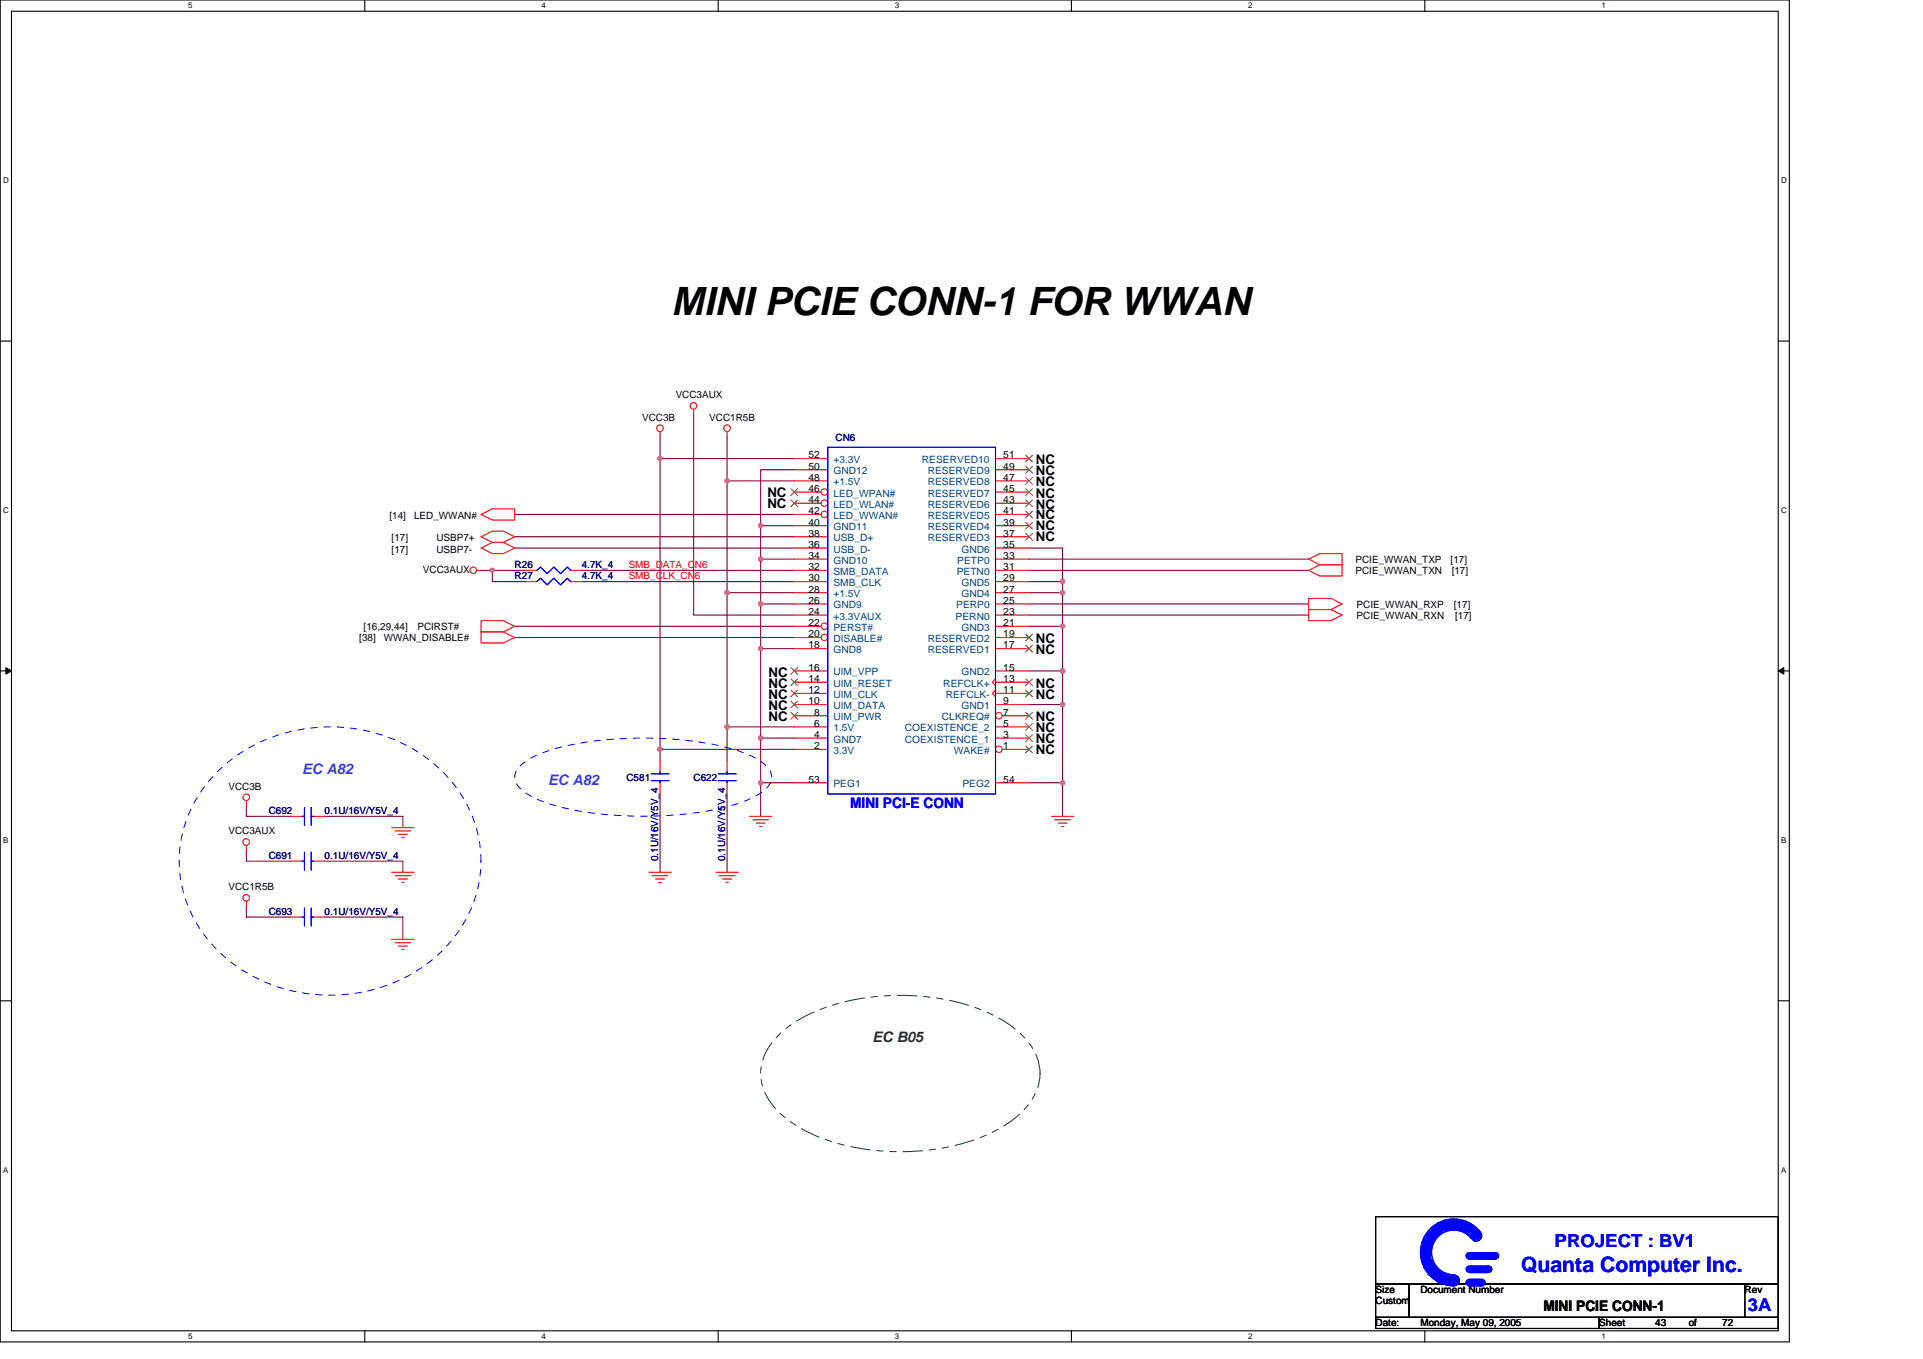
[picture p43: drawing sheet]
<svg xmlns="http://www.w3.org/2000/svg" width="297mm" height="210mm" viewBox="0 0 297 210" stroke-linecap="round" stroke-linejoin="round" font-family="sans-serif">
<defs><g id="words">
<text font-size="6" x="103.7" y="48.6">MINI PCIE CONN-1 FOR WWAN</text>
<text font-size="3.3" fill="#00f" x="234.9" y="196.5">Quanta Computer Inc.</text>
<g font-size="2.8" fill="#00f">
<text x="240.1" y="192.6">PROJECT : BV1</text>
<text x="270" y="202.4">3A</text>
</g>
<g font-size="2.2" fill="#0080ff">
<text x="46.7" y="119.5">EC A82</text>
<text x="84.7" y="121.2">EC A82</text>
</g>
<text font-size="2.2" fill="#00f" x="131.3" y="124.7">MINI PCI-E CONN</text>
<text font-size="2.2" fill="#008000" x="134.8" y="161">EC B05</text>
<text font-size="2.2" x="238.4" y="202.5">MINI PCIE CONN-1</text>
<g font-size="2.1">
<text x="160" y="71.7">NC</text>
<text x="118.5" y="76.7">NC</text>
<text x="160" y="75.1">NC</text>
<text x="160" y="73.4">NC</text>
<text x="160" y="76.9">NC</text>
<text x="118.5" y="78.4">NC</text>
<text x="160" y="78.6">NC</text>
<text x="160" y="83.6">NC</text>
<text x="160" y="81.9">NC</text>
<text x="160" y="80.2">NC</text>
<text x="160" y="99.3">NC</text>
<text x="160" y="101">NC</text>
<text x="118.7" y="104.5">NC</text>
<text x="118.7" y="108">NC</text>
<text x="118.7" y="106.2">NC</text>
<text x="160" y="106.2">NC</text>
<text x="160" y="108">NC</text>
<text x="118.7" y="109.7">NC</text>
<text x="118.7" y="111.4">NC</text>
<text x="160" y="111.4">NC</text>
<text x="160" y="113.1">NC</text>
<text x="160" y="116.4">NC</text>
<text x="160" y="114.7">NC</text>
</g>
<g font-size="1.5">
<text x="99.2" y="65">VCC3B</text>
<text x="104.4" y="61.5">VCC3AUX</text>
<text x="109.6" y="65">VCC1R5B</text>
<text x="124.9" y="70.8">52</text>
<text x="155" y="70.8">51</text>
<text x="124.9" y="77.7">44</text>
<text x="124.9" y="76">46</text>
<text x="124.9" y="74.3">48</text>
<text x="124.9" y="72.5">50</text>
<text x="155" y="77.7">43</text>
<text x="155" y="76">45</text>
<text x="155" y="74.3">47</text>
<text x="155" y="72.5">49</text>
<text x="60.2" y="80.2">[14]</text>
<text x="60.5" y="83.6">[17]</text>
<text x="64" y="80.2">LED_WWAN#</text>
<text x="67.4" y="83.6">USBP7+</text>
<text x="124.9" y="82.9">38</text>
<text x="124.9" y="81.2">40</text>
<text x="124.9" y="79.4">42</text>
<text x="155" y="82.9">37</text>
<text x="155" y="81.2">39</text>
<text x="155" y="79.4">41</text>
<text x="60.5" y="85.3">[17]</text>
<text x="65.3" y="88.5">VCC3AUX</text>
<text x="67.4" y="85.3">USBP7-</text>
<text x="124.9" y="89.8">30</text>
<text x="124.9" y="88.1">32</text>
<text x="124.9" y="86.3">34</text>
<text x="124.9" y="84.6">36</text>
<text x="155" y="89.8">29</text>
<text x="155" y="88.1">31</text>
<text x="155" y="84.6">35</text>
<text x="155" y="86.3">33</text>
<text x="209.4" y="86.9">PCIE_WWAN_TXP</text>
<text x="209.4" y="88.6">PCIE_WWAN_TXN</text>
<text x="224.1" y="86.9">[17]</text>
<text x="224.2" y="88.6">[17]</text>
<text x="124.9" y="95">24</text>
<text x="124.9" y="93.3">26</text>
<text x="124.9" y="91.5">28</text>
<text x="155" y="95">23</text>
<text x="155" y="93.3">25</text>
<text x="155" y="91.5">27</text>
<text x="209.5" y="94">PCIE_WWAN_RXP</text>
<text x="209.5" y="95.5">PCIE_WWAN_RXN</text>
<text x="224.6" y="94">[17]</text>
<text x="224.8" y="95.5">[17]</text>
<text x="55.5" y="99">[38]</text>
<text x="56.2" y="97.3">[16,29,44]</text>
<text x="59.3" y="99">WWAN_DISABLE#</text>
<text x="64.5" y="97.3">PCIRST#</text>
<text x="124.9" y="100.2">18</text>
<text x="124.9" y="98.4">20</text>
<text x="124.9" y="96.7">22</text>
<text x="155" y="100.2">17</text>
<text x="155" y="98.4">19</text>
<text x="155" y="96.7">21</text>
<text x="124.9" y="107.1">12</text>
<text x="124.9" y="105.3">14</text>
<text x="124.9" y="103.6">16</text>
<text x="155" y="103.6">15</text>
<text x="155" y="105.3">13</text>
<text x="155" y="107.1">11</text>
<text x="124.9" y="108.8">10</text>
<text x="125.8" y="114">4</text>
<text x="125.8" y="112.2">6</text>
<text x="125.8" y="110.5">8</text>
<text x="155" y="108.8">9</text>
<text x="155" y="114">3</text>
<text x="155" y="112.2">5</text>
<text x="155" y="110.5">7</text>
<text x="125.8" y="115.7">2</text>
<text x="155" y="115.7">1</text>
<text x="35.3" y="122">VCC3B</text>
<text x="124.9" y="120.9">53</text>
<text x="155" y="120.9">54</text>
<text x="35.3" y="128.9">VCC3AUX</text>
<text x="35.3" y="137.5">VCC1R5B</text>
<text x="212.5" y="199.7">Size</text>
<text x="212.5" y="201.4">Custom</text>
<text x="219.4" y="199.7">Document Number</text>
<text x="269.5" y="199.7">Rev</text>
<text x="212.5" y="204.9">Date:</text>
<text x="219.4" y="204.9">Monday, May 09, 2005</text>
<text x="247" y="204.9">Sheet</text>
<text x="255.7" y="204.9">43</text>
<text x="260.9" y="204.9">of</text>
<text x="266" y="204.9">72</text>
</g>
<g font-size="1.5" fill="#004080">
<text x="128.7" y="71.5">+3.3V</text>
<text x="142.4" y="71.5">RESERVED10</text>
<text x="128.7" y="76.7">LED_WPAN#</text>
<text x="128.7" y="75">+1.5V</text>
<text x="128.7" y="73.3">GND12</text>
<text x="143.3" y="76.7">RESERVED7</text>
<text x="143.3" y="75">RESERVED8</text>
<text x="143.3" y="73.3">RESERVED9</text>
<text x="128.7" y="83.6">USB_D+</text>
<text x="128.7" y="81.9">GND11</text>
<text x="128.7" y="80.2">LED_WWAN#</text>
<text x="128.7" y="78.4">LED_WLAN#</text>
<text x="143.3" y="83.6">RESERVED3</text>
<text x="143.3" y="81.9">RESERVED4</text>
<text x="143.3" y="80.2">RESERVED5</text>
<text x="143.3" y="78.4">RESERVED6</text>
<text x="128.7" y="88.8">SMB_DATA</text>
<text x="128.7" y="87.1">GND10</text>
<text x="128.7" y="85.3">USB_D-</text>
<text x="147.8" y="88.8">PETN0</text>
<text x="147.9" y="87.1">PETP0</text>
<text x="148.5" y="85.3">GND6</text>
<text x="128.7" y="95.7">+3.3VAUX</text>
<text x="128.7" y="94">GND9</text>
<text x="128.7" y="92.2">+1.5V</text>
<text x="128.7" y="90.5">SMB_CLK</text>
<text x="147.6" y="95.7">PERN0</text>
<text x="147.7" y="94">PERP0</text>
<text x="148.5" y="92.2">GND4</text>
<text x="148.5" y="90.5">GND5</text>
<text x="128.7" y="100.9">GND8</text>
<text x="128.7" y="99.2">DISABLE#</text>
<text x="128.7" y="97.4">PERST#</text>
<text x="143.3" y="100.9">RESERVED1</text>
<text x="143.3" y="99.2">RESERVED2</text>
<text x="148.5" y="97.4">GND3</text>
<text x="128.7" y="107.8">UIM_CLK</text>
<text x="128.7" y="106.1">UIM_RESET</text>
<text x="128.7" y="104.3">UIM_VPP</text>
<text x="145.7" y="106.1">REFCLK+</text>
<text x="146.1" y="107.8">REFCLK-</text>
<text x="148.5" y="104.3">GND2</text>
<text x="128.7" y="113">1.5V</text>
<text x="128.7" y="111.3">UIM_PWR</text>
<text x="128.7" y="109.5">UIM_DATA</text>
<text x="139.8" y="113">COEXISTENCE_2</text>
<text x="145.5" y="111.3">CLKREQ#</text>
<text x="148.5" y="109.5">GND1</text>
<text x="128.7" y="116.4">3.3V</text>
<text x="128.7" y="114.7">GND7</text>
<text x="139.8" y="114.7">COEXISTENCE_1</text>
<text x="147.3" y="116.4">WAKE#</text>
<text x="128.7" y="121.6">PEG1</text>
<text x="148.7" y="121.6">PEG2</text>
</g>
<g font-size="1.5" fill="#000080">
<text x="129.1" y="68.1">CN6</text>
<text x="79.5" y="89.5">R27</text>
<text x="79.5" y="87.8">R26</text>
<text x="89.9" y="89.5">4.7K_4</text>
<text x="89.9" y="87.8">4.7K_4</text>
<text x="41.5" y="125.8">C692</text>
<text x="50.1" y="125.8">0.1U/16V/Y5V_4</text>
<text x="96.8" y="120.6">C581</text>
<text x="107.1" y="120.6">C622</text>
<text x="41.5" y="132.7">C691</text>
<text x="50.1" y="132.7">0.1U/16V/Y5V_4</text>
<text x="101.7" y="133" transform="rotate(-90 101.7 133)">0.1U/16V/Y5V_4</text>
<text x="112" y="133" transform="rotate(-90 112 133)">0.1U/16V/Y5V_4</text>
<text x="41.5" y="141.3">C693</text>
<text x="50.1" y="141.3">0.1U/16V/Y5V_4</text>
</g>
<g font-size="1.5" fill="#f00">
<text x="97.1" y="87.8">SMB_DATA_CN6</text>
<text x="97.1" y="89.5">SMB_CLK_CN6</text>
</g>
<g font-size="1.2">
<text x="29.1" y="1.3">5</text>
<text x="83.6" y="1.3">4</text>
<text x="138.2" y="1.3">3</text>
<text x="192.8" y="1.3">2</text>
<text x="247.4" y="1.3">1</text>
<text x=".5" y="28.3">D</text>
<text x="275.1" y="28.3">D</text>
<text x=".5" y="79.2">C</text>
<text x="275.1" y="79.2">C</text>
<text x=".5" y="130.2">B</text>
<text x="275.1" y="130.2">B</text>
<text x=".5" y="181.1">A</text>
<text x="275.1" y="181.1">A</text>
<text x="29.1" y="206.8">5</text>
<text x="83.6" y="206.8">4</text>
<text x="138.2" y="206.8">3</text>
<text x="192.8" y="206.8">2</text>
<text x="247.4" y="206.8">1</text>
</g>
</g></defs>
<path d="M0 0h276.4v207.3h-276.4zM1.8 1.7h272.9v203.8h-272.9z" fill="none" stroke="#000" stroke-width=".17"/>
<g fill="#fff">
<path d="M29.1 .2h.6v1.4h-.6z"/>
<path d="M29.1 205.7h.6v1.4h-.6z"/>
</g>
<path d="M56.3 0v1.7M56.3 205.5v1.8" fill="none" stroke="#000" stroke-width=".17"/>
<g fill="#fff">
<path d="M83.6 .2h.7v1.4h-.7z"/>
<path d="M83.6 205.7h.7v1.4h-.7z"/>
</g>
<path d="M110.9 0v1.7M110.9 205.5v1.8" fill="none" stroke="#000" stroke-width=".17"/>
<g fill="#fff">
<path d="M138.2 .2h.7v1.4h-.7z"/>
<path d="M138.2 205.7h.7v1.4h-.7z"/>
</g>
<path d="M165.5 0v1.7M165.5 205.5v1.8" fill="none" stroke="#000" stroke-width=".17"/>
<g fill="#fff">
<path d="M192.8 .2h.6v1.4h-.6z"/>
<path d="M192.8 205.7h.6v1.4h-.6z"/>
</g>
<path d="M220.1 0v1.7M220.1 205.5v1.8" fill="none" stroke="#000" stroke-width=".17"/>
<g fill="#fff">
<path d="M247.4 .2h.6v1.4h-.6z"/>
<path d="M247.4 205.7h.6v1.4h-.6z"/>
<path d="M.5 27.2h.8v1.4h-.8z"/>
<path d="M275.1 27.2h.9v1.4h-.9z"/>
<path d="M.5 78.1h.8v1.4h-.8z"/>
<path d="M275.1 78.1h.9v1.4h-.9z"/>
</g>
<path d="M0 52.7h1.8M274.7 52.7h1.7" fill="none" stroke="#000" stroke-width=".17"/>
<g fill="#fff">
<path d="M.5 129.1h.8v1.4h-.8z"/>
<path d="M275.1 129.1h.8v1.4h-.8z"/>
</g>
<path d="M0 103.6h1.8M274.7 103.6h1.7" fill="none" stroke="#000" stroke-width=".17"/>
<path d="M.9 103.1l.9 .5-.9 .5zM274.7 103.6l.8-.5v1z" fill="#000" stroke="#000" stroke-width=".15"/>
<g fill="#fff">
<path d="M.5 180h.8v1.4h-.8z"/>
<path d="M275.1 180h.8v1.4h-.8z"/>
</g>
<path d="M0 154.6h1.8M274.7 154.6h1.7M212.5 187.9h62.2v10.4h-62.2zM212.5 198.3h5.2v5.2h-5.2zM217.7 198.3h51.8v5.2h-51.8zM269.5 198.3h5.2v5.2h-5.2zM212.5 203.5h34.5v1.7h-34.5zM247 203.5h27.7v1.7h-27.7z" fill="none" stroke="#000" stroke-width=".17"/>
<g fill="none" stroke="#800040" stroke-width=".17">
<path d="M79.5 79.5h43.2M102 70.8v44.9h20.7M102 67.4v3.4h20.7M107.1 63.9v31.1h15.6M112.3 67.4v6.9h10.4M112.3 74.3v17.2M122.7 72.6h-5.2v8.6M74.3 88.1h6.9M76 88.1v1.7h5.2M79.5 82.9h43.2M79.5 84.6h43.2M79.5 98.5h43.2"/>
<path d="M79.5 96.7h43.2M89.9 88.1h32.8M89.9 89.8h32.8M112.3 91.5v20.8h10.4M112.3 91.5h10.4M117.5 86.4h5.2M117.5 93.3h5.2M117.5 86.4v34.5M122.7 81.2h-5.2v5.2M159 84.6h5.1v5.2M159 89.8h5.1v1.7M159 86.4h43.1"/>
<path d="M159 93.3h43.1M159 91.5h5.1M159 88.1h43.1M159 96.7h5.1M159 95h43.1M164.1 91.5v34.6M102 115.7v1.8M112.3 112.3v5.2M117.5 100.2h5.2M117.5 114h5.2M159 103.6h5.1M159 108.8h5.1"/>
<path d="M38.1 124.4v1.7h6.9M38.1 131.3v1.7h6.9M38.1 139.9v1.7h6.9M50.1 133h12.1v1.7M50.1 126.1h12.1v1.7M102 122.6v12.1M112.3 122.6v12.1M122.7 120.9h-5.2v5.2M159 120.9h5.1M50.1 141.6h12.1v3.5"/>
</g>
<g fill="#f0f" stroke="#f0f" stroke-width=".17">
<circle cx="117.5" cy="81.2" r=".34"/>
<circle cx="117.5" cy="86.4" r=".34"/>
<circle cx="117.5" cy="93.3" r=".34"/>
<circle cx="117.5" cy="100.2" r=".34"/>
<circle cx="117.5" cy="114" r=".33"/>
<circle cx="117.5" cy="120.9" r=".34"/>
<circle cx="112.3" cy="112.3" r=".34"/>
<circle cx="112.3" cy="91.5" r=".34"/>
<circle cx="112.3" cy="74.3" r=".34"/>
<circle cx="101.9" cy="115.7" r=".34"/>
<circle cx="101.9" cy="70.8" r=".33"/>
<circle cx="76" cy="88.1" r=".33"/>
<circle cx="164.1" cy="89.8" r=".34"/>
<circle cx="164.1" cy="103.6" r=".34"/>
<circle cx="164.1" cy="108.8" r=".34"/>
<circle cx="164.1" cy="120.9" r=".34"/>
<circle cx="164.1" cy="96.7" r=".33"/>
<circle cx="164.1" cy="91.5" r=".34"/>
</g>
<g fill="none" stroke="#f00" stroke-width=".17">
<path d="M74.3 79.5l1.7-.9h3.5v1.7h-3.5zM102 66.7v.7M107.1 63.2v.7M112.3 66.7v.7M73.6 88.1h.7M74.3 82.9l1.7-.9h1.8l1.7 .9-1.7 .9h-1.8zM74.3 97.6h3.5l1.7 .9-1.7 .8h-3.5zM74.3 84.6l1.7-.8h1.8l1.7 .8-1.7 .9h-1.8zM74.3 95.9h3.5l1.7 .8-1.7 .9h-3.5zM81.2 89.8h1.7M88.1 89.8h1.8M202.1 86.4l1.8-.9h3.4v1.7h-3.4z"/>
<path d="M202.1 92.4h3.5l1.7 .9-1.7 .8h-3.5zM202.1 88.1l1.8-.9h3.4v1.8h-3.4zM202.1 94.1h3.5l1.7 .9-1.7 .9h-3.5zM102 117.5v1.7M112.3 117.5v1.7M122.7 115.7h5.2M122.7 114h5.2M122.7 112.3h5.2M122.7 110.6h5.2M122.7 108.8h5.2M122.7 107.1h5.2M122.7 105.4h5.2"/>
<path d="M122.7 103.6h5.2M122.7 100.2h5.2M38.1 123.7v.7M38.1 130.6v.7M38.1 139.2v.7M45 126.1h1.7M45 133h1.7M48.4 126.1h1.7M48.4 133h1.7M60.5 134.7h3.5M60.5 127.8h3.5M61 135.3h2.4"/>
<path d="M61 128.3h2.4M61.5 135.8h1.4M61.5 128.9h1.4M62.1 136.3h.3M62.1 129.4h.3M100.2 134.7h3.5M100.8 135.3h2.4M101.3 135.8h1.3M101.8 136.3h.3M102 120.9v1.7M110.6 134.7h3.4M111.1 135.3h2.4"/>
<path d="M111.6 135.8h1.4M112.1 136.3h.4M112.3 120.9v1.7M115.8 126.1h3.4M116.3 126.6h2.4M116.8 127.1h1.4M117.3 127.7h.4M162.4 126.1h3.5M162.9 126.6h2.5M163.4 127.1h1.4M164 127.7h.3M45 141.6h1.7"/>
<path d="M48.4 141.6h1.7M60.5 145.1h3.5M61 145.6h2.4M61.5 146.1h1.4M62.1 146.6h.3"/>
<circle cx="101.9" cy="66.1" r=".51"/>
<circle cx="107.1" cy="62.7" r=".51"/>
<circle cx="112.3" cy="66.1" r=".51"/>
<circle cx="73.1" cy="88.1" r=".51"/>
<circle cx="38" cy="138.7" r=".51"/>
<circle cx="38" cy="130" r=".51"/>
<circle cx="38" cy="123.1" r=".51"/>
</g>
<path d="M33.8 118.9a25.3 25.3 0 0 1 34.3 0 19.1 19.1 0 0 1 0 28.1 25.3 25.3 0 0 1-34.3 0 19.1 19.1 0 0 1 0-28.1zM80.5 118.1a16.4 16.4 0 0 1 7.1-2.9 58.8 58.8 0 0 1 25.1 .4 14.9 14.9 0 0 1 5.5 2.5 2.3 2.3 0 0 1 0 3.8 16.5 16.5 0 0 1-7.1 3 58.5 58.5 0 0 1-25.1-.4 14.9 14.9 0 0 1-5.5-2.6 2.31 2.31 0 0 1 0-3.8z" fill="none" stroke="#00f" stroke-width=".15" stroke-dasharray="1 1 1 1 1 1 1 1"/>
<path d="M119.8 160.4a21.6 21.6 0 0 1 11.3-5.8 35.3 35.3 0 0 1 22.5 2.3 13.9 13.9 0 0 1 6.2 5.5 7.5 7.5 0 0 1-1.5 8.9 21.7 21.7 0 0 1-11.3 5.7 35.2 35.2 0 0 1-22.5-2.3 13.9 13.9 0 0 1-6.1-5.5 7.5 7.5 0 0 1 1.4-8.8z" fill="none" stroke="#008000" stroke-width=".15" stroke-dasharray="3 1 1 1 1 1"/>
<g fill="none" stroke="#00f" stroke-width=".17">
<path d="M82.9 89.8l.6-.5 1 1 1.1-1 1 1 1-1 .5 .5M100.6 119.5h2.7M102 119.2v.3M110.9 119.5h2.8M112.3 119.2v.3M46.7 133h.3M46.7 126.1h.3M47 124.7v2.8M47 131.6v2.8M48.1 133h.3M48.1 124.7v2.8M48.1 131.6v2.8"/>
<path d="M48.1 126.1h.3M100.6 120.6h2.7M102 120.6v.3M110.9 120.6h2.8M112.3 120.6v.3M46.7 141.6h.3M47 140.3v2.7M48.1 140.3v2.7M48.1 141.6h.3M219.6 192.2v2.5l.1 .5v-3.5l.2-.3v4.3l.2 .2v-4.9l.2-.3v5.5l.1 .2v-5.9l.2-.1v6.5M220.8 196.9v-6.7l.2-.2v7.1h.1v-2.6l.2 .3v2.5l.2 .1v-2.2l.2 .3v2.1l.1 .2v-2.1l.2 .2v2.1h.2v-2l.1 .2v1.9h.2v-1.7l.2 .2v1.5l.2 .2v-1.7l.1 .1v1.6h.2v-1.4M221.1 189.7v2.9l.2-.5v-2.4l.2-.2v2.2l.2-.1v-2.3l.1-.2v2.1l.2-.2v-2h.2v1.9l.1-.2v-1.7l.2-.2v1.7l.2-.1v-1.6l.2-.2v1.8"/>
<path d="M223.2 196.7v.2h.2v1.4h.1v-1.4h.2v1.6h-.3l.5-1.6v1.6l.2-.2v-1.4l.1 .4v1.2h.2v-1.4h.2v1.4h.2v-1.4h.1v1.4l.2-.2v-1l.2 .1v.7M223.2 188.4v1.8l-.2-.2v-1.4zM223.2 189.7l1.3-.2a3.9 3.9 0 0 1 3.5 1.9M223.2 189.5l1.3-.2a4.1 4.1 0 0 1 3.8 2.3M223.2 189.4a4.3 4.3 0 0 1 5.2 2.2M223.2 189.2l1.3-.2a4.5 4.5 0 0 1 4 2.2M223.2 189l1.3-.2a4.6 4.6 0 0 1 4.2 2.4M223.2 190.1l1.3-.3a3.6 3.6 0 0 1 3.3 1.9M223.2 189.9l1.3-.2a3.8 3.8 0 0 1 3.5 2M223.3 188.8l1.2-.2a4.8 4.8 0 0 1 4.3 2.5M223.4 190l-.1-1.4 1.2-.2a5 5 0 0 1 4.4 2.5M226.6 193.6h4.7v.2h-4.8v.2h5l-.2 .1h-4.7l.2 .2h4.5"/>
<path d="M226.6 195.7h3.7v.2h-3.7l-.1 .1h4l-.2 .2h-3.8l.3 .2h3.3M226.6 197.8h2.7v.2h-2.8v.1h2.9l-.1 .2h-2.8l.3 .2h2.5M227 197.6h1.9M227 198.6h1.9M227 196.6h2.9M227 195.5h2.9M227 194.5h4M227 193.5h4M227.2 191.3a3.4 3.4 0 0 0-2.7-1.3h.1a3.4 3.4 0 0 0-3.5 3.5v-.1a3.4 3.4 0 0 0 3.5 3.5M228.6 190.2a5.2 5.2 0 0 0-4.1-1.9h.1a5.1 5.1 0 0 0-5.2 5.2v-.1a5.2 5.2 0 0 0 5.2 5.2"/>
<circle cx="224.6" cy="197.8" r=".85"/>
<circle cx="227" cy="198.1" r=".51"/>
<circle cx="227" cy="194" r=".51"/>
<circle cx="227" cy="196" r=".51"/>
<circle cx="228" cy="190.8" r=".85"/>
<circle cx="228.9" cy="198.1" r=".51"/>
<circle cx="229.9" cy="196" r=".51"/>
<circle cx="231" cy="194" r=".51"/>
</g>
<path d="M122.2 110l1 1.1M122.2 108.3l1 1M122.2 106.6l1 1M122.2 104.9l1 1M122.2 103.1l1 1.1M123.2 110l-1.1 1.1M123.2 108.3l-1.1 1M123.2 106.6l-1.1 1M123.2 104.9l-1.1 1M123.2 103.1l-1.1 1.1" fill="none" stroke="#804000" stroke-width=".15"/>
<circle cx="127.3" cy="98.5" r=".51" fill="#fff" stroke="#f00" stroke-width=".17"/>
<path d="M122.7 98.5h4.1" fill="none" stroke="#f00" stroke-width=".17"/>
<circle cx="127.3" cy="96.7" r=".51" fill="#fff" stroke="#f00" stroke-width=".17"/>
<path d="M122.7 96.7h4.1M122.7 95h5.2M122.7 93.3h5.2M122.7 91.5h5.2M122.7 89.8h5.2M122.7 88.1h5.2M122.7 86.4h5.2M122.7 84.6h5.2M122.7 82.9h5.2M122.7 81.2h5.2" fill="none" stroke="#f00" stroke-width=".17"/>
<circle cx="127.3" cy="79.4" r=".51" fill="#fff" stroke="#f00" stroke-width=".17"/>
<path d="M122.7 79.5h4.1" fill="none" stroke="#f00" stroke-width=".17"/>
<circle cx="127.3" cy="77.7" r=".51" fill="#fff" stroke="#f00" stroke-width=".17"/>
<path d="M122.7 77.7h4.1" fill="none" stroke="#f00" stroke-width=".17"/>
<path d="M122.2 77.2l1 1.1M123.2 77.2l-1.1 1.1" fill="none" stroke="#804000" stroke-width=".15"/>
<circle cx="127.3" cy="76" r=".51" fill="#fff" stroke="#f00" stroke-width=".17"/>
<path d="M122.7 76h4.1M122.7 74.3h5.2M122.7 72.6h5.2M122.7 70.8h5.2M122.7 120.9h5.2" fill="none" stroke="#f00" stroke-width=".17"/>
<path d="M122.2 75.5l1 1M123.2 75.5l-1.1 1" fill="none" stroke="#804000" stroke-width=".15"/>
<circle cx="154.3" cy="115.7" r=".51" fill="#fff" stroke="#f00" stroke-width=".17"/>
<path d="M153.8 114h5.2M153.8 112.3h5.2M154.8 115.7h4.2" fill="none" stroke="#f00" stroke-width=".17"/>
<path d="M158.5 115.2l1 1.1M158.5 113.5l1 1M158.5 111.8l1 1M159.5 115.2l-1.1 1.1M159.5 113.5l-1.1 1M159.5 111.8l-1.1 1" fill="none" stroke="#804000" stroke-width=".15"/>
<circle cx="154.3" cy="110.5" r=".51" fill="#fff" stroke="#f00" stroke-width=".17"/>
<g fill="none" stroke="#f00" stroke-width=".17">
<path d="M153.8 79.5h5.2M153.8 77.7h5.2M153.8 76h5.2M153.8 74.3h5.2M153.8 72.6h5.2M153.8 70.8h5.2M81.2 88.1h1.7M88.1 88.1h1.8M153.8 98.5h5.2M153.8 96.7h5.2M153.8 95h5.2M153.8 93.3h5.2"/>
<path d="M153.8 91.5h5.2M153.8 89.8h5.2M153.8 88.1h5.2M153.8 86.4h5.2M153.8 84.6h5.2M153.8 82.9h5.2M153.8 81.2h5.2M153.8 106.6l-.5 .5 .5 .5M153.8 104.9l-.5 .5 .5 .5M153.8 108.8h5.2M153.8 107.1h5.2M153.8 105.4h5.2"/>
<path d="M153.8 103.6h5.2M153.8 100.2h5.2M154.8 110.6h4.2M153.8 120.9h5.2"/>
</g>
<g fill="none" stroke="#804000" stroke-width=".15">
<path d="M158.5 79l1 1M158.5 77.2l1 1.1M158.5 75.5l1 1M158.5 73.8l1 1M158.5 72.1l1 1M158.5 70.3l1 1.1M159.5 79l-1.1 1M159.5 77.2l-1.1 1.1M159.5 75.5l-1.1 1M159.5 73.8l-1.1 1M159.5 72.1l-1.1 1M159.5 70.3l-1.1 1.1"/>
<path d="M158.5 99.7l1 1M158.5 98l1 1M158.5 82.4l1 1M158.5 80.7l1 1M159.5 99.7l-1.1 1M159.5 98l-1.1 1M159.5 82.4l-1.1 1M159.5 80.7l-1.1 1M158.5 110l1 1.1M158.5 106.6l1 1M158.5 104.9l1 1M159.5 110l-1.1 1.1"/>
<path d="M159.5 106.6l-1.1 1M159.5 104.9l-1.1 1"/>
</g>
<path d="M127.9 69.1h25.9v53.5h-25.9zM82.9 88.1l.6-.5 1 1 1.1-1 1 1 1-1 .5 .5" fill="none" stroke="#00f" stroke-width=".17"/>
<g fill="#f0f" stroke="#f0f" stroke-width=".17">
<circle cx="117.5" cy="81.2" r=".34"/>
<circle cx="117.5" cy="86.4" r=".34"/>
<circle cx="117.5" cy="93.3" r=".34"/>
<circle cx="117.5" cy="100.2" r=".34"/>
<circle cx="117.5" cy="114" r=".33"/>
<circle cx="117.5" cy="120.9" r=".34"/>
<circle cx="112.3" cy="112.3" r=".34"/>
<circle cx="112.3" cy="91.5" r=".34"/>
<circle cx="112.3" cy="74.3" r=".34"/>
<circle cx="101.9" cy="115.7" r=".34"/>
<circle cx="101.9" cy="70.8" r=".33"/>
<circle cx="76" cy="88.1" r=".33"/>
<circle cx="164.1" cy="89.8" r=".34"/>
<circle cx="164.1" cy="103.6" r=".34"/>
<circle cx="164.1" cy="108.8" r=".34"/>
<circle cx="164.1" cy="120.9" r=".34"/>
<circle cx="164.1" cy="96.7" r=".33"/>
<circle cx="164.1" cy="91.5" r=".34"/>
</g>
<use href="#words"/>
</svg>
